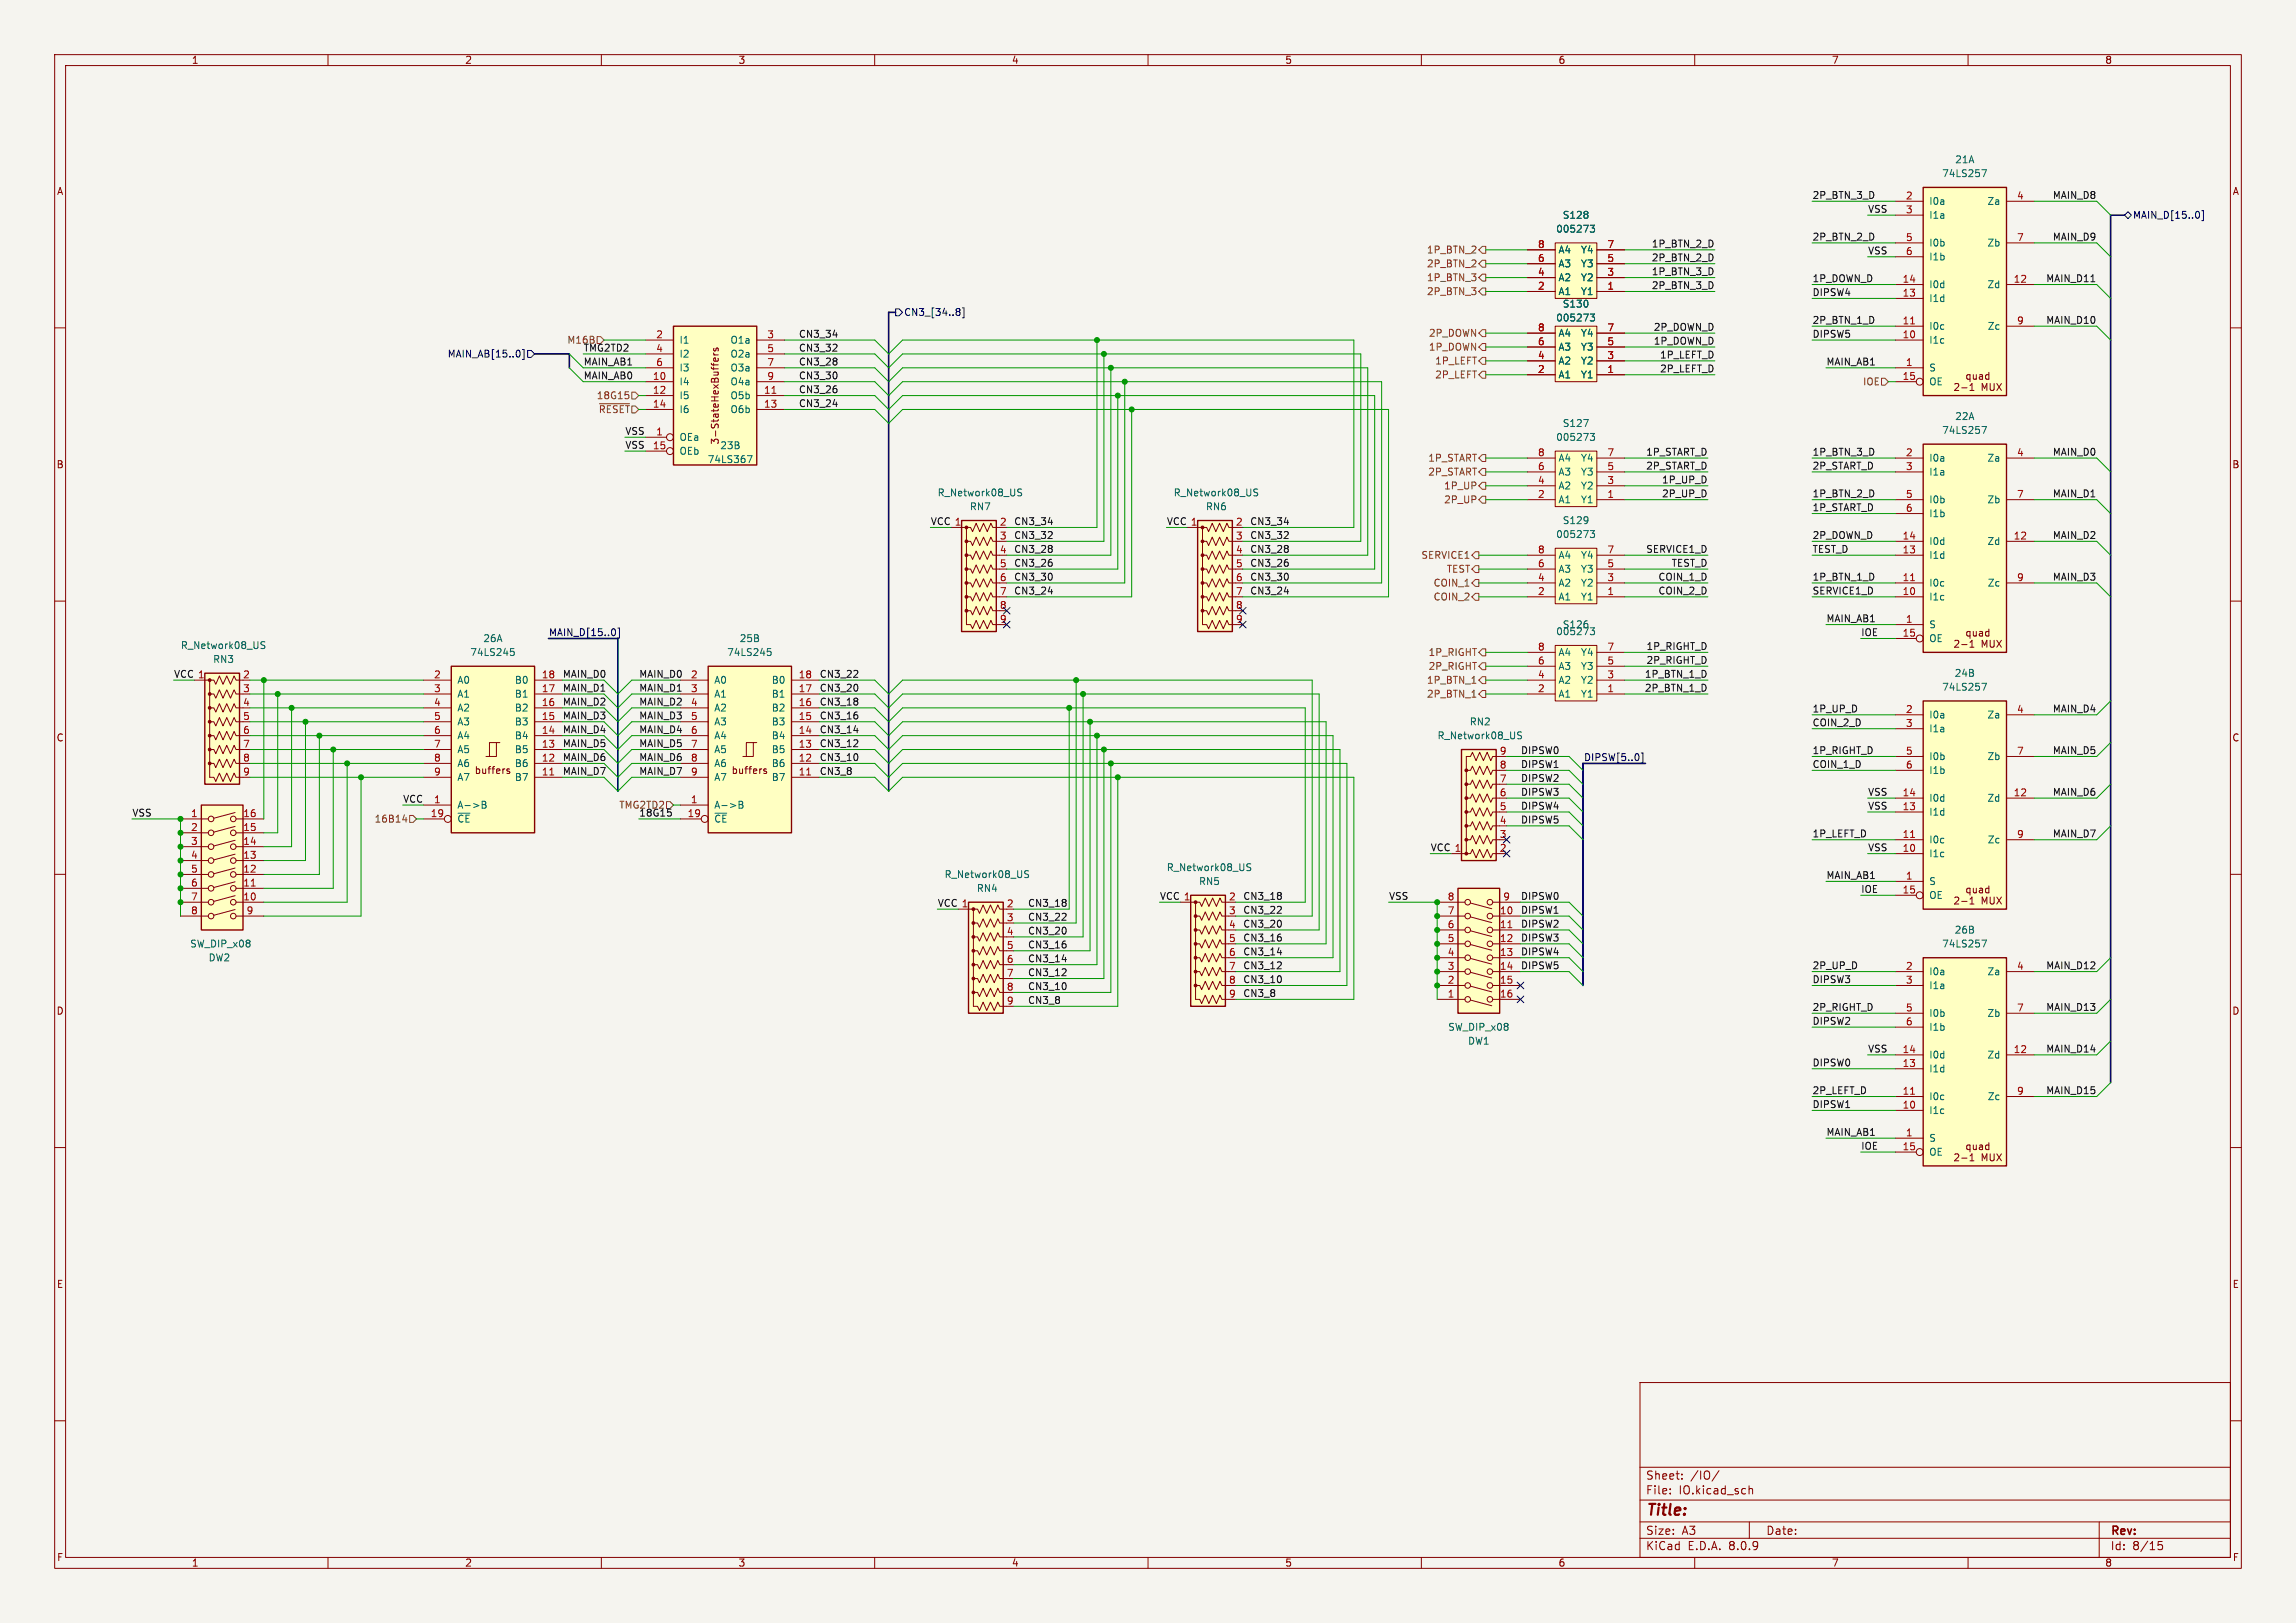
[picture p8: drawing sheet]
<svg xmlns="http://www.w3.org/2000/svg" width="420mm" height="297mm" viewBox="0 0 420 297" stroke-linecap="round" stroke-linejoin="round" font-family="sans-serif">
<defs><g id="words">
<text font-size="2.8" fill="#840000" x="301" y="277.9">Title:</text>
<g font-size="2.1" fill="#840000">
<text x="301" y="273.7">File:</text>
<text x="301" y="271">Sheet:</text>
<text x="307.1" y="273.7">IO.kicad_sch</text>
<text x="309.2" y="271">/IO/</text>
<text x="301" y="281.1">Size:</text>
<text x="307.6" y="281.1">A3</text>
<text x="323" y="281.1">Date:</text>
<text x="386" y="281.3">Rev:</text>
<text x="301" y="283.9">KiCad</text>
<text x="308.7" y="283.9">E.D.A.</text>
<text x="316.3" y="283.9">8.0.9</text>
<text x="386" y="283.9">Id:</text>
<text x="390.1" y="283.9">8/15</text>
</g>
<g font-size="1.8" fill="#840000">
<text x="35" y="11.9">1</text>
<text x="85" y="11.9">2</text>
<text x="135" y="11.9">3</text>
<text x="185" y="11.9">4</text>
<text x="235" y="11.9">5</text>
<text x="285" y="11.9">6</text>
<text x="335" y="11.9">7</text>
<text x="385" y="11.9">8</text>
<text x="10.3" y="35.9">A</text>
<text x="408.3" y="35.9">A</text>
<text x="131.7" y="81.5" transform="rotate(-90 131.7 81.5)">3-StateHexBuffers</text>
<text x="10.3" y="85.9">B</text>
<text x="408.2" y="85.9">B</text>
<text x="10.3" y="135.9">C</text>
<text x="408.2" y="135.9">C</text>
<text x="86.7" y="141.8">buffers</text>
<text x="133.7" y="141.8">buffers</text>
<text x="10.3" y="185.9">D</text>
<text x="408.2" y="185.9">D</text>
<text x="10.3" y="235.9">E</text>
<text x="408.3" y="235.9">E</text>
<text x="10.3" y="285.9">F</text>
<text x="35" y="286.9">1</text>
<text x="85" y="286.9">2</text>
<text x="135" y="286.9">3</text>
<text x="185" y="286.9">4</text>
<text x="235" y="286.9">5</text>
<text x="285" y="286.9">6</text>
<text x="335" y="286.9">7</text>
<text x="385" y="286.9">8</text>
<text x="408.3" y="285.9">F</text>
</g>
<g font-size="1.8" fill="#006464">
<text x="355.2" y="32.6">74LS257</text>
<text x="357.6" y="30.1">21A</text>
<text x="285.8" y="40.2">S128</text>
<text x="352.8" y="37.7">I0a</text>
<text x="352.8" y="40.2">I1a</text>
<text x="363.5" y="37.7">Za</text>
<text x="284.6" y="42.8">005273</text>
<text x="285" y="46.6">A4</text>
<text x="289.1" y="46.6">Y4</text>
<text x="352.8" y="45.3">I0b</text>
<text x="352.8" y="47.9">I1b</text>
<text x="363.5" y="45.3">Zb</text>
<text x="285" y="51.7">A2</text>
<text x="285" y="49.1">A3</text>
<text x="289.1" y="51.7">Y2</text>
<text x="289.1" y="49.1">Y3</text>
<text x="352.8" y="52.9">I0d</text>
<text x="363.5" y="52.9">Zd</text>
<text x="284.6" y="59">005273</text>
<text x="285" y="54.2">A1</text>
<text x="285.8" y="56.5">S130</text>
<text x="289.1" y="54.2">Y1</text>
<text x="352.8" y="55.5">I1d</text>
<text x="124.2" y="63.1">I1</text>
<text x="124.2" y="65.6">I2</text>
<text x="133.5" y="63.1">O1a</text>
<text x="133.5" y="65.6">O2a</text>
<text x="285" y="64.4">A3</text>
<text x="285" y="61.8">A4</text>
<text x="289.1" y="64.4">Y3</text>
<text x="289.1" y="61.8">Y4</text>
<text x="352.8" y="63.1">I1c</text>
<text x="352.8" y="60.6">I0c</text>
<text x="363.5" y="60.6">Zc</text>
<text x="124.2" y="70.7">I4</text>
<text x="124.2" y="68.2">I3</text>
<text x="133.5" y="68.2">O3a</text>
<text x="133.5" y="70.7">O4a</text>
<text x="285" y="69.4">A1</text>
<text x="285" y="66.9">A2</text>
<text x="289.1" y="69.4">Y1</text>
<text x="289.1" y="66.9">Y2</text>
<text x="352.8" y="68.2">S</text>
<text x="352.8" y="70.7">OE</text>
<text x="124.2" y="73.3">I5</text>
<text x="124.2" y="75.8">I6</text>
<text x="133.5" y="73.3">O5b</text>
<text x="133.5" y="75.8">O6b</text>
<text x="357.6" y="77.1">22A</text>
<text x="124.2" y="80.9">OEa</text>
<text x="124.2" y="83.4">OEb</text>
<text x="131.7" y="82.4">23B</text>
<text x="284.6" y="80.9">005273</text>
<text x="285.8" y="78.3">S127</text>
<text x="355.2" y="79.6">74LS257</text>
<text x="129.4" y="84.9">74LS367</text>
<text x="285" y="89.8">A2</text>
<text x="285" y="87.2">A3</text>
<text x="285" y="84.7">A4</text>
<text x="289.1" y="89.8">Y2</text>
<text x="289.1" y="87.2">Y3</text>
<text x="289.1" y="84.7">Y4</text>
<text x="352.8" y="84.7">I0a</text>
<text x="352.8" y="87.2">I1a</text>
<text x="363.5" y="84.7">Za</text>
<text x="171.4" y="91">R_Network08_US</text>
<text x="177.3" y="93.6">RN7</text>
<text x="214.6" y="91">R_Network08_US</text>
<text x="220.5" y="93.6">RN6</text>
<text x="285" y="92.3">A1</text>
<text x="289.1" y="92.3">Y1</text>
<text x="352.8" y="92.3">I0b</text>
<text x="352.8" y="94.8">I1b</text>
<text x="363.5" y="92.3">Zb</text>
<text x="284.6" y="98.7">005273</text>
<text x="285.8" y="96.1">S129</text>
<text x="352.8" y="99.9">I0d</text>
<text x="363.5" y="99.9">Zd</text>
<text x="285" y="107.5">A2</text>
<text x="285" y="105">A3</text>
<text x="285" y="102.5">A4</text>
<text x="289.1" y="107.5">Y2</text>
<text x="289.1" y="105">Y3</text>
<text x="289.1" y="102.5">Y4</text>
<text x="352.8" y="107.5">I0c</text>
<text x="352.8" y="102.5">I1d</text>
<text x="363.5" y="107.5">Zc</text>
<text x="285" y="110.1">A1</text>
<text x="289.1" y="110.1">Y1</text>
<text x="352.8" y="110.1">I1c</text>
<text x="33" y="119">R_Network08_US</text>
<text x="88.3" y="117.7">26A</text>
<text x="135.2" y="117.7">25B</text>
<text x="284.6" y="116.4">005273</text>
<text x="285.8" y="115.2">S126</text>
<text x="352.8" y="115.2">S</text>
<text x="352.8" y="117.7">OE</text>
<text x="38.9" y="121.5">RN3</text>
<text x="83.6" y="125.3">A0</text>
<text x="85.9" y="120.2">74LS245</text>
<text x="94.1" y="125.3">B0</text>
<text x="130.6" y="125.3">A0</text>
<text x="132.9" y="120.2">74LS245</text>
<text x="141.1" y="125.3">B0</text>
<text x="285" y="125.3">A2</text>
<text x="285" y="122.8">A3</text>
<text x="285" y="120.2">A4</text>
<text x="289.1" y="125.3">Y2</text>
<text x="289.1" y="122.8">Y3</text>
<text x="289.1" y="120.2">Y4</text>
<text x="357.5" y="124.1">24B</text>
<text x="83.6" y="127.9">A1</text>
<text x="83.6" y="130.4">A2</text>
<text x="94.1" y="130.4">B2</text>
<text x="94.1" y="127.9">B1</text>
<text x="130.6" y="127.9">A1</text>
<text x="130.6" y="130.4">A2</text>
<text x="141.1" y="130.4">B2</text>
<text x="141.1" y="127.9">B1</text>
<text x="285" y="127.9">A1</text>
<text x="289.1" y="127.9">Y1</text>
<text x="352.8" y="131.7">I0a</text>
<text x="355.2" y="126.6">74LS257</text>
<text x="363.5" y="131.7">Za</text>
<text x="83.6" y="132.9">A3</text>
<text x="83.6" y="135.5">A4</text>
<text x="94.1" y="135.5">B4</text>
<text x="94.1" y="132.9">B3</text>
<text x="130.6" y="132.9">A3</text>
<text x="130.6" y="135.5">A4</text>
<text x="141.1" y="135.5">B4</text>
<text x="141.1" y="132.9">B3</text>
<text x="262.9" y="135.5">R_Network08_US</text>
<text x="268.8" y="132.9">RN2</text>
<text x="352.8" y="134.2">I1a</text>
<text x="83.6" y="138">A5</text>
<text x="83.6" y="140.6">A6</text>
<text x="83.6" y="143.1">A7</text>
<text x="94.1" y="143.1">B7</text>
<text x="94.1" y="140.6">B6</text>
<text x="94.1" y="138">B5</text>
<text x="130.6" y="138">A5</text>
<text x="130.6" y="140.6">A6</text>
<text x="130.6" y="143.1">A7</text>
<text x="141.1" y="143.1">B7</text>
<text x="141.1" y="140.6">B6</text>
<text x="141.1" y="138">B5</text>
<text x="352.8" y="139.3">I0b</text>
<text x="352.8" y="141.8">I1b</text>
<text x="363.5" y="139.3">Zb</text>
<text x="83.6" y="148.2">A-&gt;B</text>
<text x="130.6" y="148.2">A-&gt;B</text>
<text x="352.8" y="149.5">I1d</text>
<text x="352.8" y="146.9">I0d</text>
<text x="363.5" y="146.9">Zd</text>
<text x="83.6" y="150.7">~{CE}</text>
<text x="130.6" y="150.7">~{CE}</text>
<text x="352.8" y="154.5">I0c</text>
<text x="363.5" y="154.5">Zc</text>
<text x="172.7" y="160.9">R_Network08_US</text>
<text x="213.3" y="159.6">R_Network08_US</text>
<text x="352.8" y="157.1">I1c</text>
<text x="178.6" y="163.4">RN4</text>
<text x="219.2" y="162.2">RN5</text>
<text x="352.8" y="162.2">S</text>
<text x="352.8" y="164.7">OE</text>
<text x="34.7" y="173.6">SW_DIP_x08</text>
<text x="355.2" y="173.6">74LS257</text>
<text x="357.5" y="171">26B</text>
<text x="38.1" y="176.1">DW2</text>
<text x="352.8" y="178.7">I0a</text>
<text x="363.5" y="178.7">Za</text>
<text x="352.8" y="181.2">I1a</text>
<text x="264.8" y="188.8">SW_DIP_x08</text>
<text x="268.4" y="191.4">DW1</text>
<text x="352.8" y="186.3">I0b</text>
<text x="352.8" y="188.8">I1b</text>
<text x="363.5" y="186.3">Zb</text>
<text x="352.8" y="196.4">I1d</text>
<text x="352.8" y="193.9">I0d</text>
<text x="363.5" y="193.9">Zd</text>
<text x="352.8" y="201.5">I0c</text>
<text x="363.5" y="201.5">Zc</text>
<text x="352.8" y="209.1">S</text>
<text x="352.8" y="204.1">I1c</text>
<text x="352.8" y="211.7">OE</text>
</g>
<g font-size="1.8" fill="#0f0f0f">
<text x="331.5" y="36.5">2P_BTN_3_D</text>
<text x="341.6" y="39">VSS</text>
<text x="375.4" y="36.5">MAIN_D8</text>
<text x="302.1" y="45.4">1P_BTN_2_D</text>
<text x="302.1" y="47.9">2P_BTN_2_D</text>
<text x="331.5" y="44.1">2P_BTN_2_D</text>
<text x="341.6" y="46.6">VSS</text>
<text x="375.4" y="44.1">MAIN_D9</text>
<text x="302.1" y="50.5">1P_BTN_3_D</text>
<text x="302.1" y="53">2P_BTN_3_D</text>
<text x="331.5" y="51.7">1P_DOWN_D</text>
<text x="374.2" y="51.7">MAIN_D11</text>
<text x="331.5" y="54.3">DIPSW4</text>
<text x="331.5" y="59.3">2P_BTN_1_D</text>
<text x="374.2" y="59.3">MAIN_D10</text>
<text x="103.7" y="63.1">M16B</text>
<text x="106.7" y="64.4">TMG2TD2</text>
<text x="146" y="61.9">CN3_34</text>
<text x="146" y="64.4">CN3_32</text>
<text x="302.4" y="63.2">1P_DOWN_D</text>
<text x="302.4" y="60.6">2P_DOWN_D</text>
<text x="303.6" y="65.7">1P_LEFT_D</text>
<text x="331.5" y="61.9">DIPSW5</text>
<text x="106.7" y="69.5">MAIN_AB0</text>
<text x="106.7" y="67">MAIN_AB1</text>
<text x="146" y="69.5">CN3_30</text>
<text x="146" y="67">CN3_28</text>
<text x="303.6" y="68.2">2P_LEFT_D</text>
<text x="334" y="67">MAIN_AB1</text>
<text x="146" y="72">CN3_26</text>
<text x="146" y="74.6">CN3_24</text>
<text x="114.3" y="82.2">VSS</text>
<text x="114.3" y="79.7">VSS</text>
<text x="301" y="83.5">1P_START_D</text>
<text x="331.5" y="83.5">1P_BTN_3_D</text>
<text x="375.4" y="83.5">MAIN_D0</text>
<text x="301" y="86">2P_START_D</text>
<text x="303.9" y="88.6">1P_UP_D</text>
<text x="331.5" y="86">2P_START_D</text>
<text x="303.9" y="91.1">2P_UP_D</text>
<text x="331.5" y="91.1">1P_BTN_2_D</text>
<text x="331.5" y="93.6">1P_START_D</text>
<text x="375.4" y="91.1">MAIN_D1</text>
<text x="170.2" y="96.2">VCC 1</text>
<text x="185.4" y="98.7">CN3_32</text>
<text x="185.4" y="101.3">CN3_28</text>
<text x="185.4" y="96.2">CN3_34</text>
<text x="213.4" y="96.2">VCC 1</text>
<text x="228.6" y="98.7">CN3_32</text>
<text x="228.6" y="96.2">CN3_34</text>
<text x="228.6" y="101.3">CN3_28</text>
<text x="301" y="101.3">SERVICE1_D</text>
<text x="331.5" y="98.7">2P_DOWN_D</text>
<text x="331.5" y="101.3">TEST_D</text>
<text x="375.4" y="98.7">MAIN_D2</text>
<text x="185.4" y="106.3">CN3_30</text>
<text x="185.4" y="103.8">CN3_26</text>
<text x="228.6" y="106.3">CN3_30</text>
<text x="228.6" y="103.8">CN3_26</text>
<text x="303.3" y="106.3">COIN_1_D</text>
<text x="305.7" y="103.8">TEST_D</text>
<text x="331.5" y="106.3">1P_BTN_1_D</text>
<text x="375.4" y="106.3">MAIN_D3</text>
<text x="185.4" y="108.9">CN3_24</text>
<text x="228.6" y="108.9">CN3_24</text>
<text x="303.3" y="108.9">COIN_2_D</text>
<text x="331.5" y="108.9">SERVICE1_D</text>
<text x="334" y="114">MAIN_AB1</text>
<text x="301.1" y="119">1P_RIGHT_D</text>
<text x="340.4" y="116.5">IOE</text>
<text x="31.7" y="124.1">VCC 1</text>
<text x="102.9" y="124.1">MAIN_D0</text>
<text x="116.8" y="124.1">MAIN_D0</text>
<text x="149.9" y="124.1">CN3_22</text>
<text x="300.8" y="124.1">1P_BTN_1_D</text>
<text x="301.1" y="121.6">2P_RIGHT_D</text>
<text x="102.9" y="129.2">MAIN_D2</text>
<text x="102.9" y="131.7">MAIN_D3</text>
<text x="102.9" y="126.7">MAIN_D1</text>
<text x="116.8" y="131.7">MAIN_D3</text>
<text x="116.8" y="126.7">MAIN_D1</text>
<text x="116.8" y="129.2">MAIN_D2</text>
<text x="149.9" y="131.7">CN3_16</text>
<text x="149.9" y="126.7">CN3_20</text>
<text x="149.9" y="129.2">CN3_18</text>
<text x="300.8" y="126.7">2P_BTN_1_D</text>
<text x="331.5" y="130.5">1P_UP_D</text>
<text x="375.4" y="130.5">MAIN_D4</text>
<text x="102.9" y="134.3">MAIN_D4</text>
<text x="102.9" y="136.8">MAIN_D5</text>
<text x="116.8" y="134.3">MAIN_D4</text>
<text x="116.8" y="136.8">MAIN_D5</text>
<text x="149.9" y="134.3">CN3_14</text>
<text x="149.9" y="136.8">CN3_12</text>
<text x="331.5" y="133">COIN_2_D</text>
<text x="102.9" y="141.9">MAIN_D7</text>
<text x="102.9" y="139.4">MAIN_D6</text>
<text x="116.8" y="139.4">MAIN_D6</text>
<text x="116.8" y="141.9">MAIN_D7</text>
<text x="149.9" y="139.4">CN3_10</text>
<text x="149.9" y="141.9">CN3_8</text>
<text x="278.1" y="143.2">DIPSW2</text>
<text x="278.1" y="140.6">DIPSW1</text>
<text x="278.1" y="138.1">DIPSW0</text>
<text x="331.5" y="140.6">COIN_1_D</text>
<text x="331.5" y="138.1">1P_RIGHT_D</text>
<text x="375.4" y="138.1">MAIN_D5</text>
<text x="24.1" y="149.5">VSS</text>
<text x="73.7" y="147">VCC</text>
<text x="116.8" y="149.5">18G15</text>
<text x="278.1" y="148.2">DIPSW4</text>
<text x="278.1" y="145.7">DIPSW3</text>
<text x="341.6" y="148.2">VSS</text>
<text x="341.6" y="145.7">VSS</text>
<text x="375.4" y="145.7">MAIN_D6</text>
<text x="261.6" y="155.9">VCC 1</text>
<text x="278.1" y="150.8">DIPSW5</text>
<text x="331.5" y="153.3">1P_LEFT_D</text>
<text x="341.6" y="155.9">VSS</text>
<text x="375.4" y="153.3">MAIN_D7</text>
<text x="334" y="160.9">MAIN_AB1</text>
<text x="171.4" y="166">VCC 1</text>
<text x="188" y="166">CN3_18</text>
<text x="212.1" y="164.8">VCC 1</text>
<text x="227.3" y="164.8">CN3_18</text>
<text x="227.3" y="167.3">CN3_22</text>
<text x="254" y="164.8">VSS</text>
<text x="278.1" y="164.8">DIPSW0</text>
<text x="278.1" y="167.3">DIPSW1</text>
<text x="340.4" y="163.5">IOE</text>
<text x="188" y="171.1">CN3_20</text>
<text x="188" y="168.6">CN3_22</text>
<text x="188" y="173.6">CN3_16</text>
<text x="227.3" y="172.4">CN3_16</text>
<text x="227.3" y="169.8">CN3_20</text>
<text x="278.1" y="169.8">DIPSW2</text>
<text x="278.1" y="172.4">DIPSW3</text>
<text x="188" y="178.7">CN3_12</text>
<text x="188" y="176.2">CN3_14</text>
<text x="227.3" y="174.9">CN3_14</text>
<text x="227.3" y="177.5">CN3_12</text>
<text x="227.3" y="180">CN3_10</text>
<text x="278.1" y="177.5">DIPSW5</text>
<text x="278.1" y="174.9">DIPSW4</text>
<text x="331.5" y="180">DIPSW3</text>
<text x="331.5" y="177.5">2P_UP_D</text>
<text x="374.2" y="177.5">MAIN_D12</text>
<text x="188" y="183.8">CN3_8</text>
<text x="188" y="181.3">CN3_10</text>
<text x="227.3" y="182.5">CN3_8</text>
<text x="331.5" y="185.1">2P_RIGHT_D</text>
<text x="374.2" y="185.1">MAIN_D13</text>
<text x="331.5" y="187.6">DIPSW2</text>
<text x="331.5" y="195.2">DIPSW0</text>
<text x="341.6" y="192.7">VSS</text>
<text x="374.2" y="192.7">MAIN_D14</text>
<text x="331.5" y="202.9">DIPSW1</text>
<text x="331.5" y="200.3">2P_LEFT_D</text>
<text x="374.2" y="200.3">MAIN_D15</text>
<text x="334" y="207.9">MAIN_AB1</text>
<text x="340.4" y="210.5">IOE</text>
</g>
<g font-size="1.8" fill="#a90000">
<text x="348.5" y="36.6">2</text>
<text x="348.5" y="39.1">3</text>
<text x="368.9" y="36.6">4</text>
<text x="281.2" y="45.5">8</text>
<text x="293.9" y="45.5">7</text>
<text x="348.5" y="44.2">5</text>
<text x="348.5" y="46.7">6</text>
<text x="368.9" y="44.2">7</text>
<text x="281.2" y="53.1">2</text>
<text x="281.2" y="50.5">4</text>
<text x="281.2" y="48">6</text>
<text x="293.9" y="53.1">1</text>
<text x="293.9" y="50.5">3</text>
<text x="293.9" y="48">5</text>
<text x="347.9" y="51.8">14</text>
<text x="368.3" y="51.8">12</text>
<text x="347.9" y="59.4">11</text>
<text x="347.9" y="54.4">13</text>
<text x="368.9" y="59.4">9</text>
<text x="119.9" y="62">2</text>
<text x="119.9" y="64.5">4</text>
<text x="140.3" y="62">3</text>
<text x="140.3" y="64.5">5</text>
<text x="281.2" y="65.8">4</text>
<text x="281.2" y="63.2">6</text>
<text x="281.2" y="60.7">8</text>
<text x="293.9" y="65.8">3</text>
<text x="293.9" y="63.2">5</text>
<text x="293.9" y="60.7">7</text>
<text x="347.9" y="62">10</text>
<text x="119.3" y="69.6">10</text>
<text x="119.9" y="67.1">6</text>
<text x="140.3" y="67.1">7</text>
<text x="140.3" y="69.6">9</text>
<text x="281.2" y="68.3">2</text>
<text x="293.9" y="68.3">1</text>
<text x="347.9" y="69.6">15</text>
<text x="348.5" y="67.1">1</text>
<text x="119.3" y="72.1">12</text>
<text x="119.3" y="74.7">14</text>
<text x="139.7" y="72.1">11</text>
<text x="139.7" y="74.7">13</text>
<text x="119.3" y="82.3">15</text>
<text x="119.9" y="79.8">1</text>
<text x="281.2" y="83.6">8</text>
<text x="293.9" y="83.6">7</text>
<text x="348.5" y="83.6">2</text>
<text x="368.9" y="83.6">4</text>
<text x="281.2" y="88.6">4</text>
<text x="281.2" y="86.1">6</text>
<text x="293.9" y="88.6">3</text>
<text x="293.9" y="86.1">5</text>
<text x="348.5" y="86.1">3</text>
<text x="281.2" y="91.2">2</text>
<text x="293.9" y="91.2">1</text>
<text x="348.5" y="91.2">5</text>
<text x="348.5" y="93.7">6</text>
<text x="368.9" y="91.2">7</text>
<text x="182.8" y="96.3">2</text>
<text x="182.8" y="98.8">3</text>
<text x="182.8" y="101.3">4</text>
<text x="226" y="96.3">2</text>
<text x="226" y="98.8">3</text>
<text x="226" y="101.3">4</text>
<text x="281.2" y="101.3">8</text>
<text x="293.9" y="101.3">7</text>
<text x="347.9" y="101.3">13</text>
<text x="347.9" y="98.8">14</text>
<text x="368.3" y="98.8">12</text>
<text x="182.8" y="103.9">5</text>
<text x="182.8" y="106.4">6</text>
<text x="226" y="103.9">5</text>
<text x="226" y="106.4">6</text>
<text x="281.2" y="106.4">4</text>
<text x="281.2" y="103.9">6</text>
<text x="293.9" y="106.4">3</text>
<text x="293.9" y="103.9">5</text>
<text x="347.9" y="106.4">11</text>
<text x="368.9" y="106.4">9</text>
<text x="182.8" y="109">7</text>
<text x="182.8" y="111.5">8</text>
<text x="226" y="109">7</text>
<text x="226" y="111.5">8</text>
<text x="281.2" y="109">2</text>
<text x="293.9" y="109">1</text>
<text x="347.9" y="109">10</text>
<text x="182.8" y="114">9</text>
<text x="226" y="114">9</text>
<text x="281.2" y="119.1">8</text>
<text x="293.9" y="119.1">7</text>
<text x="347.9" y="116.6">15</text>
<text x="348.5" y="114">1</text>
<text x="44.4" y="124.2">2</text>
<text x="79.3" y="124.2">2</text>
<text x="99" y="124.2">18</text>
<text x="126.3" y="124.2">2</text>
<text x="146" y="124.2">18</text>
<text x="281.2" y="124.2">4</text>
<text x="281.2" y="121.7">6</text>
<text x="293.9" y="124.2">3</text>
<text x="293.9" y="121.7">5</text>
<text x="44.4" y="126.7">3</text>
<text x="44.4" y="129.3">4</text>
<text x="44.4" y="131.8">5</text>
<text x="79.3" y="126.7">3</text>
<text x="79.3" y="129.3">4</text>
<text x="79.3" y="131.8">5</text>
<text x="99" y="131.8">15</text>
<text x="99" y="129.3">16</text>
<text x="99" y="126.7">17</text>
<text x="126.3" y="126.7">3</text>
<text x="126.3" y="129.3">4</text>
<text x="126.3" y="131.8">5</text>
<text x="146" y="131.8">15</text>
<text x="146" y="129.3">16</text>
<text x="146" y="126.7">17</text>
<text x="281.2" y="126.7">2</text>
<text x="293.9" y="126.7">1</text>
<text x="348.5" y="130.6">2</text>
<text x="368.9" y="130.6">4</text>
<text x="44.4" y="134.4">6</text>
<text x="44.4" y="136.9">7</text>
<text x="79.3" y="134.4">6</text>
<text x="79.3" y="136.9">7</text>
<text x="99" y="136.9">13</text>
<text x="99" y="134.4">14</text>
<text x="126.3" y="134.4">6</text>
<text x="126.3" y="136.9">7</text>
<text x="146" y="136.9">13</text>
<text x="146" y="134.4">14</text>
<text x="348.5" y="133.1">3</text>
<text x="44.4" y="139.4">8</text>
<text x="44.4" y="142">9</text>
<text x="79.3" y="139.4">8</text>
<text x="79.3" y="142">9</text>
<text x="99" y="142">11</text>
<text x="99" y="139.4">12</text>
<text x="126.3" y="139.4">8</text>
<text x="126.3" y="142">9</text>
<text x="146" y="142">11</text>
<text x="146" y="139.4">12</text>
<text x="274.2" y="143.3">7</text>
<text x="274.2" y="140.7">8</text>
<text x="274.2" y="138.2">9</text>
<text x="348.5" y="138.2">5</text>
<text x="348.5" y="140.7">6</text>
<text x="368.9" y="138.2">7</text>
<text x="34.9" y="149.6">1</text>
<text x="44.4" y="149.6">16</text>
<text x="78.7" y="149.6">19</text>
<text x="79.3" y="147.1">1</text>
<text x="125.7" y="149.6">19</text>
<text x="126.3" y="147.1">1</text>
<text x="274.2" y="148.3">5</text>
<text x="274.2" y="145.8">6</text>
<text x="347.9" y="148.3">13</text>
<text x="347.9" y="145.8">14</text>
<text x="368.3" y="145.8">12</text>
<text x="34.9" y="152.1">2</text>
<text x="34.9" y="154.7">3</text>
<text x="44.4" y="154.7">14</text>
<text x="44.4" y="152.1">15</text>
<text x="274.2" y="156">2</text>
<text x="274.2" y="153.4">3</text>
<text x="274.2" y="150.9">4</text>
<text x="347.9" y="156">10</text>
<text x="347.9" y="153.4">11</text>
<text x="368.9" y="153.4">9</text>
<text x="34.9" y="157.2">4</text>
<text x="34.9" y="159.8">5</text>
<text x="44.4" y="159.8">12</text>
<text x="44.4" y="157.2">13</text>
<text x="348.5" y="161">1</text>
<text x="34.9" y="162.3">6</text>
<text x="34.9" y="164.8">7</text>
<text x="34.9" y="167.4">8</text>
<text x="44.4" y="164.8">10</text>
<text x="44.4" y="162.3">11</text>
<text x="45" y="167.4">9</text>
<text x="184.1" y="166.1">2</text>
<text x="224.7" y="164.8">2</text>
<text x="224.7" y="167.4">3</text>
<text x="264.7" y="167.4">7</text>
<text x="264.7" y="164.8">8</text>
<text x="274.3" y="167.4">10</text>
<text x="274.9" y="164.8">9</text>
<text x="347.9" y="163.6">15</text>
<text x="184.1" y="168.7">3</text>
<text x="184.1" y="171.2">4</text>
<text x="184.1" y="173.7">5</text>
<text x="224.7" y="169.9">4</text>
<text x="224.7" y="172.5">5</text>
<text x="264.7" y="172.5">5</text>
<text x="264.7" y="169.9">6</text>
<text x="274.3" y="169.9">11</text>
<text x="274.3" y="172.5">12</text>
<text x="184.1" y="176.3">6</text>
<text x="184.1" y="178.8">7</text>
<text x="224.7" y="175">6</text>
<text x="224.7" y="177.5">7</text>
<text x="264.7" y="177.5">3</text>
<text x="264.7" y="175">4</text>
<text x="274.3" y="175">13</text>
<text x="274.3" y="177.5">14</text>
<text x="348.5" y="177.5">2</text>
<text x="368.9" y="177.5">4</text>
<text x="184.1" y="181.4">8</text>
<text x="184.1" y="183.9">9</text>
<text x="224.7" y="180.1">8</text>
<text x="224.7" y="182.6">9</text>
<text x="264.7" y="182.6">1</text>
<text x="264.7" y="180.1">2</text>
<text x="274.3" y="180.1">15</text>
<text x="274.3" y="182.6">16</text>
<text x="348.5" y="180.1">3</text>
<text x="348.5" y="185.2">5</text>
<text x="368.9" y="185.2">7</text>
<text x="348.5" y="187.7">6</text>
<text x="347.9" y="195.3">13</text>
<text x="347.9" y="192.8">14</text>
<text x="368.3" y="192.8">12</text>
<text x="347.9" y="202.9">10</text>
<text x="347.9" y="200.4">11</text>
<text x="368.9" y="200.4">9</text>
<text x="348.5" y="208">1</text>
<text x="347.9" y="210.6">15</text>
</g>
<g font-size="1.8" fill="#000084">
<text x="390.1" y="40.2">MAIN_D[15..0]</text>
<text x="165.3" y="58">CN3_[34..8]</text>
<text x="81.8" y="65.6">MAIN_AB[15..0]</text>
<text x="100.3" y="116.5">MAIN_D[15..0]</text>
<text x="289.7" y="139.4">DIPSW[5..0]</text>
</g>
<g font-size="1.8" fill="#725600">
<text x="260.9" y="46.6">1P_BTN_2</text>
<text x="260.9" y="49.1">2P_BTN_2</text>
<text x="260.9" y="51.7">1P_BTN_3</text>
<text x="260.9" y="54.2">2P_BTN_3</text>
<text x="261.3" y="64.4">1P_DOWN</text>
<text x="261.3" y="61.8">2P_DOWN</text>
<text x="262.4" y="69.4">2P_LEFT</text>
<text x="262.4" y="66.9">1P_LEFT</text>
<text x="340.7" y="70.7">IOE</text>
<text x="109.1" y="73.3">18G15</text>
<text x="109.4" y="75.8">~{RESET}</text>
<text x="261.2" y="84.7">1P_START</text>
<text x="261.2" y="87.2">2P_START</text>
<text x="264.1" y="89.8">1P_UP</text>
<text x="264.1" y="92.3">2P_UP</text>
<text x="259.9" y="102.5">SERVICE1</text>
<text x="262.1" y="107.5">COIN_1</text>
<text x="264.6" y="105">TEST</text>
<text x="262.1" y="110.1">COIN_2</text>
<text x="260.9" y="125.3">1P_BTN_1</text>
<text x="261.2" y="122.8">2P_RIGHT</text>
<text x="261.2" y="120.2">1P_RIGHT</text>
<text x="260.9" y="127.9">2P_BTN_1</text>
<text x="113.2" y="148.2">TMG2TD2</text>
<text x="68.4" y="150.7">16B14</text>
</g>
</g></defs>
<path d="M0 0h420v297h-420z" fill="#f5f4ef" stroke="#f5f4ef" stroke-width=".18"/>
<g fill="none" stroke="#840000" stroke-width=".18">
<path d="M10 10h400v277h-400zM12 12h396v273h-396zM60 10v2M110 10v2M160 10v2M210 10v2M260 10v2M310 10v2M360 10v2M10 60h2M408 60h2M10 110h2"/>
<path d="M408 110h2M10 160h2M408 160h2M10 210h2M408 210h2M300 253h108v32h-108zM10 260h2M300 278.5h108M300 274.5h108M300 268.5h108M305.5 273.2v.2M305.5 272.5v.1"/>
<path d="M307.7 270.5v.2M307.7 269.8v.1M314.4 269.1l-1.2 1.9M319.9 271.9v1.5M319.9 272.5l.3-.1 .3 .1 .1 .9M320 278.5v3M384 278.5v6.5M408 260h2M60 285v2M110 285v2M160 285v2M210 285v2"/>
<path d="M260 285v2M300 281.5h108M310 285v2M360 285v2M395.5 282.1h-.7l-.1 .7 .2-.1h.5l.2 .2-.1 .5-.2 .2-.6-.2"/>
</g>
<path d="M284.5 100.3h7.6v10.2h-7.6z" fill="#ffffc2"/>
<path d="M279.4 109.2h5.1M279.4 106.7h5.1M279.4 104.1h5.1M279.4 101.6h5.1M284.5 100.3h7.6v10.2h-7.6zM292.1 109.2h5.1M292.1 106.7h5.1M292.1 104.1h5.1M292.1 101.6h5.1" fill="none" stroke="#840000" stroke-width=".18"/>
<path d="M290.4 94.7v.8M290.5 95.1l-.1 .1M290.9 97.1h.8l-.4 .5 .3 .1v.5l-.2 .2-.4-.1" fill="none" stroke="#006464" stroke-width=".18"/>
<path d="M351.8 128.3h15.2v38.1h-15.2z" fill="#ffffc2"/>
<path d="M351.8 128.3h15.2v38.1h-15.2z" fill="none" stroke="#840000" stroke-width=".25"/>
<g fill="none" stroke="#840000" stroke-width=".18">
<path d="M346.7 130.8h5.1M346.7 133.4h5.1M346.7 138.4h5.1M367 130.8h5.1M367 138.4h5.1M346.7 156.2h5.1M346.7 153.7h5.1M346.7 146.1h5.1M346.7 148.6h5.1M346.7 141h5.1M367 153.7h5.1M367 146.1h5.1"/>
<path d="M346.7 161.3h5.1M346.7 163.8h3.8M357.6 164.3l.5-.1 .2 .3-.8 .9h.8M358.8 164.9h1M360.4 162.5v1.3M360.4 162.6l-.4-.1-.2 .3 .1 .5h.5M360.4 165.4h.7M360.4 164.5l.3-.3v1.2M361 162.5v.8l.3 .1 .2-.1M361.5 162.5v.9M362.1 162.6h.5l.1 .8M362.6 165.4v-1.2l.4 .9 .4-.9v1.2"/>
<path d="M362.7 162.8l-.5 .1-.1 .2 .1 .3 .5-.1M363.8 162.6l-.4-.1-.2 .3 .1 .5h.5M363.8 162.1v1.3M364 164.2v1l.3 .2h.4l.1-.2v-1M365.3 164.2l.8 1.2M366.1 164.2l-.8 1.2"/>
<circle cx="351.2" cy="163.8" r=".63"/>
</g>
<path d="M349.5 153.3h.7" fill="none" stroke="#a90000" stroke-width=".18"/>
<path d="M362.5 125h.9l-.6 1.3" fill="none" stroke="#006464" stroke-width=".18"/>
<path d="M129.5 121.9h15.3v30.5h-15.3z" fill="#ffffc2"/>
<g fill="none" stroke="#840000" stroke-width=".18">
<path d="M124.5 139.7h5M124.5 137.2h5M124.5 134.6h5M124.5 132.1h5M124.5 129.5h5M124.5 127h5M124.5 124.5h5M137.8 135.9h-1.3v2.5M138.4 135.9h-.6v2.5h-1.9M144.8 139.7h5.1M144.8 137.2h5.1M144.8 134.6h5.1"/>
<path d="M144.8 132.1h5.1M144.8 129.5h5.1M144.8 127h5.1M144.8 124.5h5.1M124.5 147.3h5M124.5 142.2h5M124.5 149.9h3.8M140.2 140.8l-.3-.1-.2 .2 .1 .2 .4 .1v.3h-.5M144.8 142.2h5.1"/>
<circle cx="128.9" cy="149.9" r=".63"/>
</g>
<path d="M129.5 121.9h15.3v30.5h-15.3z" fill="none" stroke="#840000" stroke-width=".25"/>
<path d="M140.4 118.7h.6M140.5 119.2h.3l.3 .2-.1 .4-.5 .2M135.2 146.6h.4l.3 .3-.3 .3 .3 .2v.3l-.2 .2h-.5zM135.2 147.2h.4" fill="none" stroke="#006464" stroke-width=".18"/>
<path d="M147.6 141.8h.7" fill="none" stroke="#a90000" stroke-width=".18"/>
<path d="M267.3 137.2h6.4v20.3h-6.4z" fill="#ffffc2"/>
<path d="M267.3 137.2h6.4v20.3h-6.4z" fill="none" stroke="#840000" stroke-width=".25"/>
<g fill="#840000" stroke="#840000" stroke-width=".18">
<circle cx="268.2" cy="156.2" r=".25"/>
<circle cx="268.2" cy="153.7" r=".25"/>
<circle cx="268.2" cy="151.1" r=".25"/>
<circle cx="268.2" cy="148.6" r=".25"/>
<circle cx="268.2" cy="146" r=".25"/>
<circle cx="268.2" cy="143.5" r=".25"/>
<circle cx="268.2" cy="141" r=".25"/>
</g>
<path d="M274.3 138.4h-1.3l-.3 .8-.7-1.5-.7 1.5-.6-1.5-.7 1.5-.7-1.5-.3 .7h-.8v17.8h.8l.3-.8 .7 1.6 .7-1.6 .6 1.6 .7-1.6 .7 1.6 .3-.8h1.3M265.4 156.2h2.6M268.2 153.7h.8l.3-.8 .7 1.5 .7-1.5 .6 1.5 .7-1.5 .7 1.5 .3-.7h1.3M268.2 151.1h.8l.3-.7 .7 1.5 .7-1.5 .6 1.5 .7-1.5 .7 1.5 .3-.8h1.3M268.2 148.6h.8l.3-.8 .7 1.6 .7-1.6 .6 1.6 .7-1.6 .7 1.6 .3-.8h1.3M268.2 146.1h.8l.3-.8 .7 1.5 .7-1.5 .6 1.5 .7-1.5 .7 1.5 .3-.7h1.3M268.2 143.5h.8l.3-.8 .7 1.6 .7-1.6 .6 1.6 .7-1.6 .7 1.6 .3-.8h1.3M268.2 141h.8l.3-.8 .7 1.5 .7-1.5 .6 1.5 .7-1.5 .7 1.5 .3-.7h1.3" fill="none" stroke="#840000" stroke-width=".18"/>
<path d="M278.3 134l-.5-.1-.1 .2v.3l.5 .3 .1 .3-.2 .2-.5-.1" fill="none" stroke="#006464" stroke-width=".18"/>
<path d="M351.8 34.3h15.2v38.1h-15.2z" fill="#ffffc2"/>
<path d="M351.8 34.3h15.2v38.1h-15.2z" fill="none" stroke="#840000" stroke-width=".25"/>
<g fill="none" stroke="#840000" stroke-width=".18">
<path d="M346.7 36.8h5.1M346.7 39.4h5.1M367 36.8h5.1M346.7 59.7h5.1M346.7 52.1h5.1M346.7 54.6h5.1M346.7 44.5h5.1M346.7 47h5.1M367 59.7h5.1M367 52.1h5.1M367 44.5h5.1M346.7 67.3h5.1"/>
<path d="M346.7 62.2h5.1M346.7 69.9h3.8M357.6 70.3l.5-.1 .2 .3-.8 1h.8M358.8 71h1M360.4 68.6v1.2M360.4 68.6h-.4l-.2 .2 .1 .5h.5M360.4 71.5h.7M360.4 70.5l.3-.3v1.3M361 68.6v.7l.3 .1 .2-.1M361.5 68.6v.8M362.1 68.6h.5l.1 .8M362.6 71.5v-1.3l.4 .9 .4-.9v1.3"/>
<path d="M362.7 68.9h-.5l-.1 .2 .1 .3 .5-.1M363.8 68.6h-.4l-.2 .2 .1 .5h.5M363.8 68.1v1.3M364 70.2v1l.3 .3 .4-.1 .1-.2v-1M365.3 70.2l.8 1.3M366.1 70.2l-.8 1.3"/>
<circle cx="351.2" cy="69.8" r=".63"/>
</g>
<path d="M349.5 59.3h.7" fill="none" stroke="#a90000" stroke-width=".18"/>
<path d="M362.5 31.1h.9l-.6 1.2" fill="none" stroke="#006464" stroke-width=".18"/>
<path d="M266.7 162.6h7.6v22.8h-7.6z" fill="#ffffc2"/>
<g fill="none" stroke="#840000" stroke-width=".18">
<path d="M262.9 167.6h5.1M262.9 170.2h5.1M262.9 172.7h5.1M262.9 175.3h5.1M262.9 177.8h5.1M262.9 165.1h5.1M269 165.3l3.9 1M269 167.8l3.9 1M269 170.3l3.9 1.1M269 172.8l3.9 1.1M269 175.4l3.9 1M269 177.9l3.9 1.1"/>
<path d="M273 167.6h5.1M273 170.2h5.1M273 172.7h5.1M273 175.3h5.1M273 177.8h5.1M273 165.1h5.1M262.9 182.9h5.1M262.9 180.3h5.1M269 180.5l3.9 1M269 183l3.9 1M273 182.9h5.1M273 180.3h5.1"/>
<circle cx="268.5" cy="177.8" r=".51"/>
<circle cx="268.5" cy="175.3" r=".51"/>
<circle cx="268.5" cy="167.6" r=".51"/>
<circle cx="268.5" cy="172.7" r=".51"/>
<circle cx="268.5" cy="165.1" r=".51"/>
<circle cx="268.5" cy="170.2" r=".51"/>
<circle cx="272.5" cy="165.1" r=".51"/>
<circle cx="272.5" cy="170.2" r=".51"/>
<circle cx="272.5" cy="167.6" r=".51"/>
<circle cx="272.5" cy="172.7" r=".51"/>
<circle cx="272.5" cy="175.3" r=".51"/>
<circle cx="272.5" cy="177.8" r=".51"/>
<circle cx="268.5" cy="182.9" r=".51"/>
<circle cx="268.5" cy="180.3" r=".51"/>
<circle cx="272.5" cy="180.3" r=".51"/>
<circle cx="272.5" cy="182.9" r=".51"/>
</g>
<path d="M266.7 162.6h7.6v22.8h-7.6z" fill="none" stroke="#840000" stroke-width=".25"/>
<path d="M275.8 169.8h.8" fill="none" stroke="#a90000" stroke-width=".18"/>
<path d="M284.5 59.7h7.6v10.2h-7.6z" fill="#ffffc2"/>
<path d="M284.5 59.7h7.6v10.2h-7.6zM279.4 68.6h5.1M279.4 66h5.1M279.4 63.5h5.1M279.4 61h5.1M292.1 68.6h5.1M292.1 66h5.1M292.1 63.5h5.1M292.1 61h5.1" fill="none" stroke="#840000" stroke-width=".18"/>
<path d="M290.4 55.2v.8M290.9 57.5h.8l-.4 .5 .3 .1v.5l-.2 .1h-.4" fill="none" stroke="#006464" stroke-width=".18"/>
<path d="M175.9 95.3h6.3v20.3h-6.3z" fill="#ffffc2"/>
<path d="M175.9 95.3h6.3v20.3h-6.3z" fill="none" stroke="#840000" stroke-width=".25"/>
<g fill="#840000" stroke="#840000" stroke-width=".18">
<circle cx="176.8" cy="96.5" r=".25"/>
<circle cx="176.8" cy="99.1" r=".25"/>
<circle cx="176.8" cy="101.6" r=".25"/>
<circle cx="176.8" cy="104.1" r=".25"/>
<circle cx="176.8" cy="106.7" r=".25"/>
<circle cx="176.8" cy="109.2" r=".25"/>
<circle cx="176.8" cy="111.8" r=".25"/>
</g>
<path d="M174 96.5h2.5M176.8 99.1h.7l.4 .7 .7-1.5 .6 1.5 .7-1.5 .7 1.5 .7-1.5 .3 .8h1.3M182.9 96.5h-1.3l-.3-.7-.7 1.5-.7-1.5-.7 1.5-.6-1.5-.7 1.5-.4-.8h-.7v17.8h.7l.4 .8 .7-1.6 .6 1.6 .7-1.6 .7 1.6 .7-1.6 .3 .8h1.3M176.8 101.6h.7l.4 .8 .7-1.6 .6 1.6 .7-1.6 .7 1.6 .7-1.6 .3 .8h1.3M176.8 104.1h.7l.4 .8 .7-1.5 .6 1.5 .7-1.5 .7 1.5 .7-1.5 .3 .7h1.3M176.8 106.7h.7l.4 .7 .7-1.5 .6 1.5 .7-1.5 .7 1.5 .7-1.5 .3 .8h1.3M176.8 109.2h.7l.4 .8 .7-1.5 .6 1.5 .7-1.5 .7 1.5 .7-1.5 .3 .7h1.3M176.8 111.8h.7l.4 .7 .7-1.5 .6 1.5 .7-1.5 .7 1.5 .7-1.5 .3 .8h1.3" fill="none" stroke="#840000" stroke-width=".18"/>
<path d="M186.9 89.5h-.5l-.2 .1v.4l.6 .2 .1 .3-.3 .2h-.4" fill="none" stroke="#006464" stroke-width=".18"/>
<path d="M351.8 81.3h15.2v38.1h-15.2z" fill="#ffffc2"/>
<path d="M351.8 81.3h15.2v38.1h-15.2z" fill="none" stroke="#840000" stroke-width=".25"/>
<g fill="none" stroke="#840000" stroke-width=".18">
<path d="M346.7 99.1h5.1M346.7 83.8h5.1M346.7 86.4h5.1M346.7 91.4h5.1M346.7 94h5.1M367 99.1h5.1M367 83.8h5.1M367 91.4h5.1M346.7 114.3h5.1M346.7 109.2h5.1M346.7 106.7h5.1M346.7 101.6h5.1"/>
<path d="M346.7 116.8h3.8M357.6 117.3l.5-.1 .2 .3-.8 .9h.8M358.8 118h1M360.4 115.6v1.2M360.4 115.6h-.4l-.2 .2 .1 .5h.5M360.4 118.4h.7M360.4 117.5l.3-.3v1.2M361 115.6v.7l.3 .1 .2-.1M361.5 115.6v.8M362.1 115.6h.5l.1 .8M362.6 118.4v-1.2l.4 .9 .4-.9v1.2M362.7 115.9h-.5l-.1 .2 .1 .3 .5-.1"/>
<path d="M363.8 115.6h-.4l-.2 .2 .1 .5h.5M363.8 115.1v1.3M364 117.2v1l.3 .2h.4l.1-.2v-1M365.3 117.2l.8 1.2M366.1 117.2l-.8 1.2M367 106.7h5.1"/>
<circle cx="351.2" cy="116.8" r=".63"/>
</g>
<path d="M349.5 106.3h.7" fill="none" stroke="#a90000" stroke-width=".18"/>
<path d="M362.5 78h.9l-.6 1.3" fill="none" stroke="#006464" stroke-width=".18"/>
<path d="M284.5 82.6h7.6v10.1h-7.6z" fill="#ffffc2"/>
<path d="M279.4 91.4h5.1M279.4 88.9h5.1M279.4 86.4h5.1M279.4 83.8h5.1M284.5 82.6h7.6v10.1h-7.6zM292.1 91.4h5.1M292.1 88.9h5.1M292.1 86.4h5.1M292.1 83.8h5.1" fill="none" stroke="#840000" stroke-width=".18"/>
<path d="M289.7 76.8h.8l-.5 1.2M290.9 79.3h.8l-.4 .5 .3 .1v.6l-.2 .1-.4-.1" fill="none" stroke="#006464" stroke-width=".18"/>
<path d="M219.1 95.3h6.3v20.3h-6.3z" fill="#ffffc2"/>
<path d="M219.1 95.3h6.3v20.3h-6.3z" fill="none" stroke="#840000" stroke-width=".25"/>
<g fill="#840000" stroke="#840000" stroke-width=".18">
<circle cx="220" cy="96.5" r=".25"/>
<circle cx="220" cy="99.1" r=".25"/>
<circle cx="220" cy="101.6" r=".25"/>
<circle cx="220" cy="104.1" r=".25"/>
<circle cx="220" cy="106.7" r=".25"/>
<circle cx="220" cy="109.2" r=".25"/>
<circle cx="220" cy="111.8" r=".25"/>
</g>
<path d="M217.2 96.5h2.5M220 99.1h.7l.4 .7 .6-1.5 .7 1.5 .7-1.5 .7 1.5 .6-1.5 .4 .8h1.3M226.1 96.5h-1.3l-.4-.7-.6 1.5-.7-1.5-.7 1.5-.7-1.5-.6 1.5-.4-.8h-.7v17.8h.7l.4 .8 .6-1.6 .7 1.6 .7-1.6 .7 1.6 .6-1.6 .4 .8h1.3M220 101.6h.7l.4 .8 .6-1.6 .7 1.6 .7-1.6 .7 1.6 .6-1.6 .4 .8h1.3M220 104.1h.7l.4 .8 .6-1.5 .7 1.5 .7-1.5 .7 1.5 .6-1.5 .4 .7h1.3M220 106.7h.7l.4 .7 .6-1.5 .7 1.5 .7-1.5 .7 1.5 .6-1.5 .4 .8h1.3M220 109.2h.7l.4 .8 .6-1.5 .7 1.5 .7-1.5 .7 1.5 .6-1.5 .4 .7h1.3M220 111.8h.7l.4 .7 .6-1.5 .7 1.5 .7-1.5 .7 1.5 .6-1.5 .4 .8h1.3" fill="none" stroke="#840000" stroke-width=".18"/>
<path d="M230.1 89.5h-.5l-.2 .1v.4l.5 .2 .2 .3-.3 .2h-.5" fill="none" stroke="#006464" stroke-width=".18"/>
<path d="M217.8 163.8h6.4v20.4h-6.4z" fill="#ffffc2"/>
<path d="M217.8 163.8h6.4v20.4h-6.4z" fill="none" stroke="#840000" stroke-width=".25"/>
<g fill="#840000" stroke="#840000" stroke-width=".18">
<circle cx="218.7" cy="165.1" r=".25"/>
<circle cx="218.7" cy="167.6" r=".25"/>
<circle cx="218.7" cy="170.2" r=".25"/>
<circle cx="218.7" cy="172.7" r=".25"/>
<circle cx="218.7" cy="175.3" r=".25"/>
<circle cx="218.7" cy="177.8" r=".25"/>
<circle cx="218.7" cy="180.3" r=".25"/>
</g>
<path d="M215.9 165.1h2.5M218.7 167.6h.8l.3 .8 .7-1.5 .6 1.5 .7-1.5 .7 1.5 .7-1.5 .3 .7h1.3M218.7 170.2h.8l.3 .7 .7-1.5 .6 1.5 .7-1.5 .7 1.5 .7-1.5 .3 .8h1.3M218.7 172.7h.8l.3 .8 .7-1.5 .6 1.5 .7-1.5 .7 1.5 .7-1.5 .3 .7h1.3M218.7 175.3h.8l.3 .7 .7-1.5 .6 1.5 .7-1.5 .7 1.5 .7-1.5 .3 .8h1.3M218.7 177.8h.8l.3 .8 .7-1.6 .6 1.6 .7-1.6 .7 1.6 .7-1.6 .3 .8h1.3M224.8 165.1h-1.3l-.3-.8-.7 1.6-.7-1.6-.7 1.6-.6-1.6-.7 1.6-.3-.8h-.8v17.8h.8l.3 .7 .7-1.5 .6 1.5 .7-1.5 .7 1.5 .7-1.5 .3 .8h1.3M218.7 180.3h.8l.3 .8 .7-1.5 .6 1.5 .7-1.5 .7 1.5 .7-1.5 .3 .7h1.3" fill="none" stroke="#840000" stroke-width=".18"/>
<path d="M228.8 158.1h-.5l-.2 .1v.3l.6 .3 .1 .3-.2 .2h-.5" fill="none" stroke="#006464" stroke-width=".18"/>
<path d="M177.2 165.1h6.3v20.3h-6.3z" fill="#ffffc2"/>
<path d="M177.2 165.1h6.3v20.3h-6.3z" fill="none" stroke="#840000" stroke-width=".25"/>
<g fill="#840000" stroke="#840000" stroke-width=".18">
<circle cx="178.1" cy="166.4" r=".25"/>
<circle cx="178.1" cy="168.9" r=".25"/>
<circle cx="178.1" cy="171.4" r=".25"/>
<circle cx="178.1" cy="174" r=".25"/>
<circle cx="178.1" cy="176.5" r=".25"/>
<circle cx="178.1" cy="179.1" r=".25"/>
<circle cx="178.1" cy="181.6" r=".25"/>
</g>
<path d="M175.3 166.4h2.5M178.1 168.9h.7l.4 .8 .6-1.6 .7 1.6 .7-1.6 .7 1.6 .6-1.6 .4 .8h1.2M178.1 171.5h.7l.4 .7 .6-1.5 .7 1.5 .7-1.5 .7 1.5 .6-1.5 .4 .8h1.2M178.1 174h.7l.4 .8 .6-1.6 .7 1.6 .7-1.6 .7 1.6 .6-1.6 .4 .8h1.2M178.1 176.5h.7l.4 .8 .6-1.5 .7 1.5 .7-1.5 .7 1.5 .6-1.5 .4 .7h1.2M178.1 179.1h.7l.4 .7 .6-1.5 .7 1.5 .7-1.5 .7 1.5 .6-1.5 .4 .8h1.2M184.1 166.4h-1.2l-.4-.8-.6 1.5-.7-1.5-.7 1.5-.7-1.5-.6 1.5-.4-.7h-.7v17.8h.7l.4 .7 .6-1.5 .7 1.5 .7-1.5 .7 1.5 .6-1.5 .4 .8h1.2M178.1 181.6h.7l.4 .8 .6-1.6 .7 1.6 .7-1.6 .7 1.6 .6-1.6 .4 .8h1.2" fill="none" stroke="#840000" stroke-width=".18"/>
<path d="M188.2 159.4l-.5-.1-.2 .2v.3l.5 .3 .2 .3-.3 .2-.5-.1" fill="none" stroke="#006464" stroke-width=".18"/>
<path d="M284.5 44.5h7.6v10.1h-7.6z" fill="#ffffc2"/>
<path d="M279.4 53.3h5.1M279.4 50.8h5.1M279.4 48.3h5.1M279.4 45.7h5.1M284.5 44.5h7.6v10.1h-7.6zM292.1 53.3h5.1M292.1 50.8h5.1M292.1 48.3h5.1M292.1 45.7h5.1" fill="none" stroke="#840000" stroke-width=".18"/>
<path d="M290.4 38.8v.3M290.4 39.3v.5M290.9 41.2h.8l-.4 .5 .3 .1v.6l-.2 .1-.4-.1" fill="none" stroke="#006464" stroke-width=".18"/>
<path d="M36.8 147.3h7.6v22.9h-7.6z" fill="#ffffc2"/>
<g fill="none" stroke="#840000" stroke-width=".18">
<path d="M33 149.9h5.1M33 157.5h5.1M33 154.9h5.1M33 152.4h5.1M43 158.9l-3.9 1M43 156.3l-3.9 1.1M43 153.8l-3.9 1M43 151.2l-3.9 1.1M43 148.7l-3.9 1M43.2 149.9h5.1M43.2 157.5h5.1M43.2 154.9h5.1"/>
<path d="M43.2 152.4h5.1M33 165.1h5.1M33 162.6h5.1M33 160h5.1M33 167.6h5.1M43 166.4l-3.9 1.1M43 163.9l-3.9 1M43 161.4l-3.9 1M43.2 165.1h5.1M43.2 162.6h5.1M43.2 160h5.1M43.2 167.6h5.1"/>
<circle cx="38.6" cy="149.9" r=".51"/>
<circle cx="38.6" cy="157.5" r=".51"/>
<circle cx="38.6" cy="154.9" r=".51"/>
<circle cx="38.6" cy="152.4" r=".51"/>
<circle cx="42.7" cy="157.5" r=".51"/>
<circle cx="42.7" cy="149.9" r=".51"/>
<circle cx="42.7" cy="154.9" r=".51"/>
<circle cx="42.7" cy="152.4" r=".51"/>
<circle cx="38.6" cy="165.1" r=".51"/>
<circle cx="38.6" cy="162.6" r=".51"/>
<circle cx="38.6" cy="160" r=".51"/>
<circle cx="38.6" cy="167.6" r=".51"/>
<circle cx="42.7" cy="165.1" r=".51"/>
<circle cx="42.7" cy="162.6" r=".51"/>
<circle cx="42.7" cy="160" r=".51"/>
<circle cx="42.7" cy="167.6" r=".51"/>
</g>
<path d="M36.8 147.3h7.6v22.9h-7.6z" fill="none" stroke="#840000" stroke-width=".25"/>
<path d="M46 162.1h.7" fill="none" stroke="#a90000" stroke-width=".18"/>
<path d="M37.5 123.2h6.3v20.3h-6.3z" fill="#ffffc2"/>
<path d="M37.5 123.2h6.3v20.3h-6.3z" fill="none" stroke="#840000" stroke-width=".25"/>
<g fill="#840000" stroke="#840000" stroke-width=".18">
<circle cx="38.4" cy="124.5" r=".25"/>
<circle cx="38.4" cy="127" r=".25"/>
<circle cx="38.4" cy="129.5" r=".25"/>
<circle cx="38.4" cy="132.1" r=".25"/>
<circle cx="38.4" cy="134.6" r=".25"/>
<circle cx="38.4" cy="137.2" r=".25"/>
<circle cx="38.4" cy="139.7" r=".25"/>
</g>
<path d="M35.6 124.5h2.5M38.4 127h.7l.4 .8 .6-1.6 .7 1.6 .7-1.6 .7 1.6 .6-1.6 .4 .8h1.2M38.4 129.5h.7l.4 .8 .6-1.5 .7 1.5 .7-1.5 .7 1.5 .6-1.5 .4 .7h1.2M38.4 132.1h.7l.4 .7 .6-1.5 .7 1.5 .7-1.5 .7 1.5 .6-1.5 .4 .8h1.2M38.4 134.6h.7l.4 .8 .6-1.5 .7 1.5 .7-1.5 .7 1.5 .6-1.5 .4 .7h1.2M38.4 137.2h.7l.4 .7 .6-1.5 .7 1.5 .7-1.5 .7 1.5 .6-1.5 .4 .8h1.2M38.4 139.7h.7l.4 .8 .6-1.6 .7 1.6 .7-1.6 .7 1.6 .6-1.6 .4 .8h1.2M44.4 124.5h-1.2l-.4-.8-.6 1.5-.7-1.5-.7 1.5-.7-1.5-.6 1.5-.4-.7h-.7v17.7h.7l.4 .8 .6-1.5 .7 1.5 .7-1.5 .7 1.5 .6-1.5 .4 .7h1.2" fill="none" stroke="#840000" stroke-width=".18"/>
<path d="M48.5 117.5l-.5-.1-.2 .1v.4l.5 .2 .2 .3-.3 .3-.5-.1" fill="none" stroke="#006464" stroke-width=".18"/>
<path d="M284.5 118.1h7.6v10.2h-7.6z" fill="#ffffc2"/>
<path d="M279.4 119.4h5.1M284.5 118.1h7.6v10.2h-7.6zM292.1 119.4h5.1M279.4 127h5.1M279.4 124.5h5.1M279.4 121.9h5.1M292.1 127h5.1M292.1 124.5h5.1M292.1 121.9h5.1" fill="none" stroke="#840000" stroke-width=".18"/>
<path d="M290.4 114.2l.1 .4M290.9 114.9h.8l-.4 .5 .3 .1v.5l-.2 .1h-.4" fill="none" stroke="#006464" stroke-width=".18"/>
<path d="M123.2 59.7h15.2v25.4h-15.2z" fill="#ffffc2"/>
<path d="M123.2 59.7h15.2v25.4h-15.2z" fill="none" stroke="#840000" stroke-width=".25"/>
<g fill="none" stroke="#840000" stroke-width=".18">
<path d="M118.1 69.9h5.1M118.1 72.4h5.1M118.1 74.9h5.1M118.1 62.2h5.1M118.1 64.8h5.1M118.1 67.3h5.1M130.5 64.6l.3 .4M130.5 65h.9M130.6 63.7l-.1 .3 .2 .2h.2l.1-.5h.3v.5M131.3 65.6l.1 .3-.2 .2-.6-.1v-.4l.2-.1 .2 .6M138.4 69.9h5.1M138.4 72.4h5.1"/>
<path d="M138.4 74.9h5.1M138.4 62.2h5.1M138.4 64.8h5.1M138.4 67.3h5.1M118.1 80h3.8M118.1 82.6h3.8"/>
<circle cx="122.6" cy="80" r=".63"/>
<circle cx="122.6" cy="82.5" r=".63"/>
</g>
<path d="M141.2 72h.7" fill="none" stroke="#a90000" stroke-width=".18"/>
<path d="M136.7 83.4h.9l-.6 1.3" fill="none" stroke="#006464" stroke-width=".18"/>
<path d="M351.8 175.3h15.2v38.1h-15.2z" fill="#ffffc2"/>
<path d="M351.8 175.3h15.2v38.1h-15.2z" fill="none" stroke="#840000" stroke-width=".25"/>
<g fill="none" stroke="#840000" stroke-width=".18">
<path d="M346.7 177.8h5.1M367 177.8h5.1M346.7 193h5.1M346.7 195.6h5.1M346.7 180.3h5.1M346.7 185.4h5.1M346.7 188h5.1M367 193h5.1M367 185.4h5.1M346.7 208.3h5.1M346.7 203.2h5.1M346.7 200.7h5.1"/>
<path d="M346.7 210.8h3.8M357.6 211.3l.5-.1 .2 .3-.8 .9h.8M358.8 211.9h1M360.4 209.5v1.3M360.4 209.6l-.4-.1-.2 .3 .1 .5h.5M360.4 212.4h.7M360.4 211.5l.3-.3v1.2M361 209.5v.8l.3 .1 .2-.1M361.5 209.5v.9M362.1 209.6h.5l.1 .8M362.6 212.4v-1.2l.4 .9 .4-.9v1.2M362.7 209.8l-.5 .1-.1 .2 .1 .3 .5-.1"/>
<path d="M363.8 209.6l-.4-.1-.2 .3 .1 .5h.5M363.8 209.1v1.3M364 211.2v1l.3 .2h.4l.1-.2v-1M365.3 211.2l.8 1.2M366.1 211.2l-.8 1.2M367 200.7h5.1"/>
<circle cx="351.2" cy="210.8" r=".63"/>
</g>
<path d="M349.5 200.2h.7" fill="none" stroke="#a90000" stroke-width=".18"/>
<path d="M362.5 172h.9l-.6 1.3" fill="none" stroke="#006464" stroke-width=".18"/>
<path d="M82.5 121.9h15.3v30.5h-15.3z" fill="#ffffc2"/>
<g fill="none" stroke="#840000" stroke-width=".18">
<path d="M279.4 53.3h5.1M279.4 50.8h5.1M279.4 48.3h5.1M279.4 45.7h5.1M292.1 53.3h5.1M292.1 50.8h5.1M292.1 48.3h5.1M292.1 45.7h5.1M279.4 68.6h5.1M279.4 66h5.1M279.4 63.5h5.1M279.4 61h5.1"/>
<path d="M292.1 68.6h5.1M292.1 66h5.1M292.1 63.5h5.1M292.1 61h5.1M77.5 139.7h5M77.5 137.2h5M77.5 134.6h5M77.5 132.1h5M77.5 129.5h5M77.5 127h5M77.5 124.5h5M90.8 135.9h-1.3v2.5"/>
<path d="M91.4 135.9h-.6v2.5h-1.9M97.8 139.7h5.1M97.8 137.2h5.1M97.8 134.6h5.1M97.8 132.1h5.1M97.8 129.5h5.1M97.8 127h5.1M97.8 124.5h5.1M77.5 147.3h5M77.5 142.2h5M77.5 149.9h3.8M93.2 140.8l-.3-.1-.2 .2 .1 .2 .4 .1v.3h-.5"/>
<path d="M97.8 142.2h5.1"/>
<circle cx="81.9" cy="149.9" r=".63"/>
</g>
<path d="M82.5 121.9h15.3v30.5h-15.3z" fill="none" stroke="#840000" stroke-width=".25"/>
<path d="M290.4 38.8v.3M290.4 39.3v.5M290.4 55.2v.8M290.9 57.5h.8l-.4 .5 .3 .1v.5l-.2 .1h-.4M290.9 41.2h.8l-.4 .5 .3 .1v.6l-.2 .1-.4-.1M93.4 118.7h.6M93.5 119.2h.3l.3 .2-.1 .4-.5 .2M88.2 146.6h.4l.3 .3-.3 .3 .3 .2v.3l-.2 .2h-.5zM88.2 147.2h.4" fill="none" stroke="#006464" stroke-width=".18"/>
<path d="M100.6 141.8h.7" fill="none" stroke="#a90000" stroke-width=".18"/>
<g fill="none" stroke="#725600" stroke-width=".18">
<path d="M271.1 45.1h.7v1.3h-.7l-.6-.7zM271.1 47.6h.7v1.3h-.7l-.6-.6zM271.1 52.7h.7v1.3h-.7l-.6-.7zM271.1 50.2h.7v1.2h-.7l-.6-.6zM109.2 61.6h.7l.6 .6-.6 .7h-.7zM109.7 73.9h5.5M114.4 71.7h.6M114.9 72.2l.1 .2-.1 .5M115.6 71.8h.6l.6 .6-.6 .6h-.6zM271.1 62.9h.7v1.2h-.7l-.6-.6zM271.1 60.3h.7v1.3h-.7l-.6-.6zM271.1 67.9h.7v1.3h-.7l-.6-.6z"/>
<path d="M271.1 65.4h.7v1.3h-.7l-.6-.7zM344.2 69.2h.6l.6 .7-.6 .6h-.6zM271.1 90.8h.7v1.3h-.7l-.6-.7zM271.1 83.2h.7v1.3h-.7l-.6-.7zM271.1 88.3h.7v1.2h-.7l-.6-.6zM271.1 85.7h.7v1.3h-.7l-.6-.6zM269.2 101.6l.7-.6h.6v1.2h-.6zM269.2 104.1l.7-.6h.6v1.3h-.6zM269.2 106.7l.7-.7h.6v1.3h-.6zM269.9 108.6h.6v1.3h-.6l-.7-.7zM271.1 118.7h.7v1.3h-.7l-.6-.6zM269.3 127.6h.7"/>
<path d="M269.3 125h.7M271.1 121.3h.7v1.3h-.7l-.6-.7zM271.1 126.4h.7v1.2h-.7l-.6-.6zM271.1 123.8h.7v1.3h-.7l-.6-.6zM73.7 150h.8M74.3 149.6v.8M74.9 149.2h.7l.6 .7-.6 .6h-.7zM121.9 146.7h.7l.6 .6-.6 .7h-.7z"/>
</g>
<g fill="none" stroke="#000084" stroke-width=".18">
<path d="M388.6 39.4l.7-.7 .6 .7-.6 .6zM402.2 38.7l.1 .5-.1 .7M402.8 38.6h.3v1.8h-.3M163.8 56.5h.7l.6 .7-.6 .6h-.7zM175.1 56.5h.3l.2 .2-.2 .3M175.1 57h.3M175.4 57l.2 .2v.3l-.1 .2h-.4M176 56.3h.3v1.9h-.3M95 64.1l.1 .5-.1 .7M95.6 64h.3v1.8h-.3M96.5 64.1h.7l.6 .7-.6 .6h-.7zM112.4 115.1l.2 .4-.2 .8"/>
<path d="M113 114.9h.3v1.9h-.3M183.5 111.2l1.3 1.2M183.5 113.7l1.3 1.2M184.8 111.2l-1.3 1.2M184.8 113.7l-1.3 1.2M226.7 113.7l1.2 1.2M226.7 111.2l1.2 1.2M227.9 113.7l-1.2 1.2M227.9 111.2l-1.2 1.2M300.2 137.8h.3v1.8h-.3M275 153.1l1.2 1.2M275 155.6l1.2 1.2"/>
<path d="M276.2 153.1l-1.2 1.2M276.2 155.6l-1.2 1.2M277.5 179.7l1.2 1.2M278.7 179.7l-1.2 1.2M277.5 182.3l1.2 1.2M278.7 182.3l-1.2 1.2"/>
</g>
<g fill="none" stroke="#0f0f0f" stroke-width=".18">
<path d="M382.5 51.6h.7M152.3 64.3h.8M152.4 61.3h.8M152.4 74h.8M153 71.2v.6M153 63.1v.4M153 65.6v.4M153 66.2v.5M153 68.3v.8M191.7 98.5h.8M191.7 95.6h.8M192.4 97.4v.4"/>
<path d="M192.4 99.9v.3M234.9 98.5h.8M234.9 95.6h.8M235.6 97.4v.4M235.6 99.9v.3M191.7 108.3h.8M192.4 100.5v.5M192.4 103v.5M192.4 105.1v.8M234.9 108.3h.8M235.6 100.5v.5M235.6 103v.5"/>
<path d="M235.6 105.1v.8M156.1 136.6h.8M156.1 123.9h.8M156.2 133.7h.8M156.9 135.5v.4M156.9 122.8v.4M156.9 125.5v.7M156.9 127.9v.3M156.9 128.4v.5M156.9 130.9v.5M156.9 138.2v.7M122.1 148.1h.6"/>
<path d="M122.7 148.6l.1 .2-.1 .5M194.2 178.6h.8M194.2 168.4h.8M194.3 175.6h.8M195 177.4v.4M195 164.7v.3M195 165.3v.4M195 167.2v.5M195 169.9v.8M195 172.8v.6M233.6 167.1h.8M233.6 177.3h.8"/>
<path d="M233.7 174.3h.7M234.3 171.5v.6M234.3 163.4v.3M234.3 164v.5M234.3 166v.4M234.3 168.6v.8M234.3 176.1v.5M234.3 178.8v.8M195 180.1v.8"/>
</g>
<path d="M388.6 39.4h-2.5v158.7M163.8 57.2h-1.2v87.6M97.8 64.8h6.3v2.5M100.3 116.8h12.7v28M301 139.7h-11.4v40.6" fill="none" stroke="#000084" stroke-width=".3"/>
<g fill="none" stroke="#009600" stroke-width=".18">
<path d="M331.5 36.8h15.2M341.6 39.4h5.1M372.1 36.8h11.4l2.6 2.6M271.8 45.7h7.6M271.8 53.3h7.6M271.8 50.8h7.6M271.8 48.3h7.6M297.2 45.7h16.5M297.2 53.3h16.5M297.2 50.8h16.5M297.2 48.3h16.5M331.5 44.5h15.2"/>
<path d="M331.5 59.7h15.2M331.5 52.1h15.2M331.5 54.6h15.2M341.6 47h5.1M372.1 44.5h11.4l2.6 2.5M372.1 59.7h11.4l2.6 2.5M372.1 52.1h11.4l2.6 2.5M104.1 64.8l2.6 2.5h11.4M104.1 67.3l2.6 2.6h11.4M106.7 64.8h11.4M110.5 62.2h7.6M116.8 74.9h1.3"/>
<path d="M116.8 72.4h1.3M143.5 62.2h16.5l2.6 2.6 2.5-2.6h82.5v34.3h-20.3M143.5 64.8h16.5l2.6 2.5 2.5-2.5h83.8v34.3h-21.6M143.5 67.3h16.5l2.6 2.6 2.5-2.6h85.1v34.3h-22.9M143.5 69.9h16.5l2.6 2.5 2.5-2.5h87.6v36.8h-25.4M143.5 74.9h16.5l2.6 2.6 2.5-2.6h88.9v34.3h-26.7M143.5 72.4h16.5l2.6 2.5 2.5-2.5h86.4v31.7h-24.2M200.7 62.2v34.3h-16.6M201.9 64.8v34.3h-17.8M203.2 67.3v34.3h-19.1M204.5 72.4v31.7h-20.4M205.7 69.9v36.8h-21.6"/>
<path d="M207 74.9v34.3h-22.9M271.8 68.6h7.6M271.8 63.5h7.6M271.8 66h7.6M271.8 61h7.6M297.2 68.6h16.5M297.2 63.5h16.5M297.2 66h16.5M297.2 61h16.5M331.5 62.2h15.2M334 67.3h12.7M345.4 69.9h1.3"/>
<path d="M114.3 82.6h3.8M114.3 80h3.8M170.2 96.5h3.8M213.4 96.5h3.8M271.8 91.4h7.6M271.8 83.8h7.6M271.8 88.9h7.6M271.8 86.4h7.6M297.2 91.4h15.2M297.2 83.8h15.2M297.2 88.9h15.2M297.2 86.4h15.2"/>
<path d="M331.5 91.4h15.2M331.5 99.1h15.2M331.5 83.8h15.2M331.5 86.4h15.2M331.5 94h15.2M372.1 91.4h11.4l2.6 2.6M372.1 99.1h11.4l2.6 2.5M372.1 83.8h11.4l2.6 2.6M270.5 106.7h8.9M270.5 109.2h8.9M270.5 104.1h8.9M270.5 101.6h8.9"/>
<path d="M271.8 119.4h7.6M297.2 106.7h15.2M297.2 119.4h15.2M297.2 109.2h15.2M297.2 104.1h15.2M297.2 101.6h15.2M331.5 106.7h15.2M331.5 109.2h15.2M331.5 101.6h15.2M334 114.3h12.7M340.4 116.8h6.3M372.1 106.7h11.4l2.6 2.5"/>
<path d="M31.7 124.5h3.9M45.7 139.7h31.8M45.7 124.5h31.8M45.7 134.6h31.8M45.7 137.2h31.8M45.7 127h31.8M45.7 132.1h31.8M45.7 129.5h31.8M48.3 124.5v25.4M50.8 127v25.4h-2.5M53.3 129.5v25.4h-5M55.9 132.1v25.4h-7.6"/>
<path d="M58.4 134.6v25.4h-10.1M61 137.2v25.4h-12.7M63.5 139.7v25.4h-15.2M102.9 139.7h7.6l2.5 2.5 2.6-2.5h8.9M102.9 124.5h7.6l2.5 2.5 2.6-2.5h8.9M102.9 134.6h7.6l2.5 2.6 2.6-2.6h8.9M102.9 137.2h7.6l2.5 2.5 2.6-2.5h8.9M102.9 127h7.6l2.5 2.5 2.6-2.5h8.9M102.9 132.1h7.6l2.5 2.5 2.6-2.5h8.9M102.9 129.5h7.6l2.5 2.6 2.6-2.6h8.9M149.9 139.7h10.1l2.6 2.5 2.5-2.5h81.3v40.6h-20.3M149.9 124.5h10.1l2.6 2.5 2.5-2.5h74.9v43.1h-13.9"/>
<path d="M149.9 134.6h10.1l2.6 2.6 2.5-2.6h78.7v40.7h-17.7M149.9 137.2h10.1l2.6 2.5 2.5-2.5h80v40.6h-19M149.9 127h10.1l2.6 2.5 2.5-2.5h76.2v43.2h-15.2M149.9 132.1h10.1l2.6 2.5 2.5-2.5h77.5v40.6h-16.5M149.9 129.5h10.1l2.6 2.6 2.5-2.6h73.7v35.6h-12.7M195.6 129.5v36.9h-10.2M196.8 124.5v44.4h-11.4M198.1 127v44.5h-12.7M199.4 132.1v41.9h-14M200.7 134.6v41.9h-15.3M201.9 137.2v41.9h-16.5M203.2 139.7v41.9h-17.8"/>
<path d="M271.8 124.5h7.6M271.8 127h7.6M271.8 121.9h7.6M275.6 138.4h11.4l2.6 2.6M297.2 124.5h15.2M297.2 127h15.2M297.2 121.9h15.2M331.5 133.4h15.2M331.5 130.8h15.2M331.5 138.4h15.2M386.1 128.3l-2.6 2.5h-11.4M386.1 135.9l-2.6 2.5h-11.4"/>
<path d="M24.1 149.9h8.9v17.7M45.7 142.2h31.8M66 142.2v25.4h-17.7M73.7 147.3h3.8M76.2 149.9h1.3M102.9 142.2h7.6l2.5 2.6 2.6-2.6h8.9M116.8 149.9h7.7M123.2 147.3h1.3M149.9 142.2h10.1l2.6 2.6 2.5-2.6h82.5v40.7h-21.5M204.5 142.2v42h-19.1M261.6 156.2h3.8M275.6 141h11.4l2.6 2.5"/>
<path d="M275.6 146.1h11.4l2.6 2.5M275.6 148.6h11.4l2.6 2.5M275.6 143.5h11.4l2.6 2.6M275.6 151.1h11.4l2.6 2.6M331.5 153.7h15.2M331.5 141h15.2M341.6 156.2h5.1M341.6 146.1h5.1M341.6 148.6h5.1M386.1 151.1l-2.6 2.6h-11.4M386.1 143.5l-2.6 2.6h-11.4M171.4 166.4h3.9"/>
<path d="M212.1 165.1h3.8M254 165.1h8.9v17.8M278.1 177.8h8.9l2.6 2.5M278.1 165.1h8.9l2.6 2.5M278.1 167.6h8.9l2.6 2.6M278.1 170.2h8.9l2.6 2.5M278.1 175.3h8.9l2.6 2.5M278.1 172.7h8.9l2.6 2.6M331.5 177.8h15.2M334 161.3h12.7M340.4 163.8h6.3M386.1 175.3l-2.6 2.5h-11.4"/>
<path d="M331.5 195.6h15.2M331.5 185.4h15.2M331.5 180.3h15.2M331.5 188h15.2M341.6 193h5.1M386.1 198.1l-2.6 2.6h-11.4M386.1 190.5l-2.6 2.5h-11.4M386.1 182.9l-2.6 2.5h-11.4M331.5 200.7h15.2M331.5 203.2h15.2M334 208.3h12.7M340.4 210.8h6.3"/>
</g>
<g fill="#009600" stroke="#009600" stroke-width=".18">
<circle cx="201.9" cy="137.2" r=".46"/>
<circle cx="195.6" cy="129.5" r=".46"/>
<circle cx="203.2" cy="139.7" r=".46"/>
<circle cx="199.4" cy="132.1" r=".46"/>
<circle cx="200.7" cy="134.6" r=".46"/>
<circle cx="203.2" cy="67.3" r=".46"/>
<circle cx="205.7" cy="69.9" r=".46"/>
<circle cx="201.9" cy="64.8" r=".46"/>
<circle cx="200.7" cy="62.2" r=".46"/>
<circle cx="204.5" cy="72.4" r=".46"/>
<circle cx="262.9" cy="165.1" r=".46"/>
<circle cx="262.9" cy="167.6" r=".46"/>
<circle cx="262.9" cy="170.2" r=".46"/>
<circle cx="262.9" cy="180.3" r=".46"/>
<circle cx="262.9" cy="177.8" r=".46"/>
<circle cx="262.9" cy="172.7" r=".46"/>
<circle cx="262.9" cy="175.3" r=".46"/>
<circle cx="204.5" cy="142.2" r=".46"/>
<circle cx="207" cy="74.9" r=".46"/>
<circle cx="196.8" cy="124.5" r=".46"/>
<circle cx="198.1" cy="127" r=".46"/>
<circle cx="63.5" cy="139.7" r=".46"/>
<circle cx="61" cy="137.2" r=".46"/>
<circle cx="66" cy="142.2" r=".46"/>
<circle cx="58.4" cy="134.6" r=".46"/>
<circle cx="55.9" cy="132.1" r=".46"/>
<circle cx="33" cy="160" r=".46"/>
<circle cx="33" cy="152.4" r=".46"/>
<circle cx="33" cy="157.5" r=".46"/>
<circle cx="33" cy="154.9" r=".46"/>
<circle cx="33" cy="149.9" r=".46"/>
<circle cx="53.3" cy="129.5" r=".46"/>
<circle cx="50.8" cy="127" r=".46"/>
<circle cx="33" cy="162.6" r=".46"/>
<circle cx="33" cy="165.1" r=".46"/>
<circle cx="48.3" cy="124.5" r=".46"/>
</g>
<use href="#words"/>
</svg>
